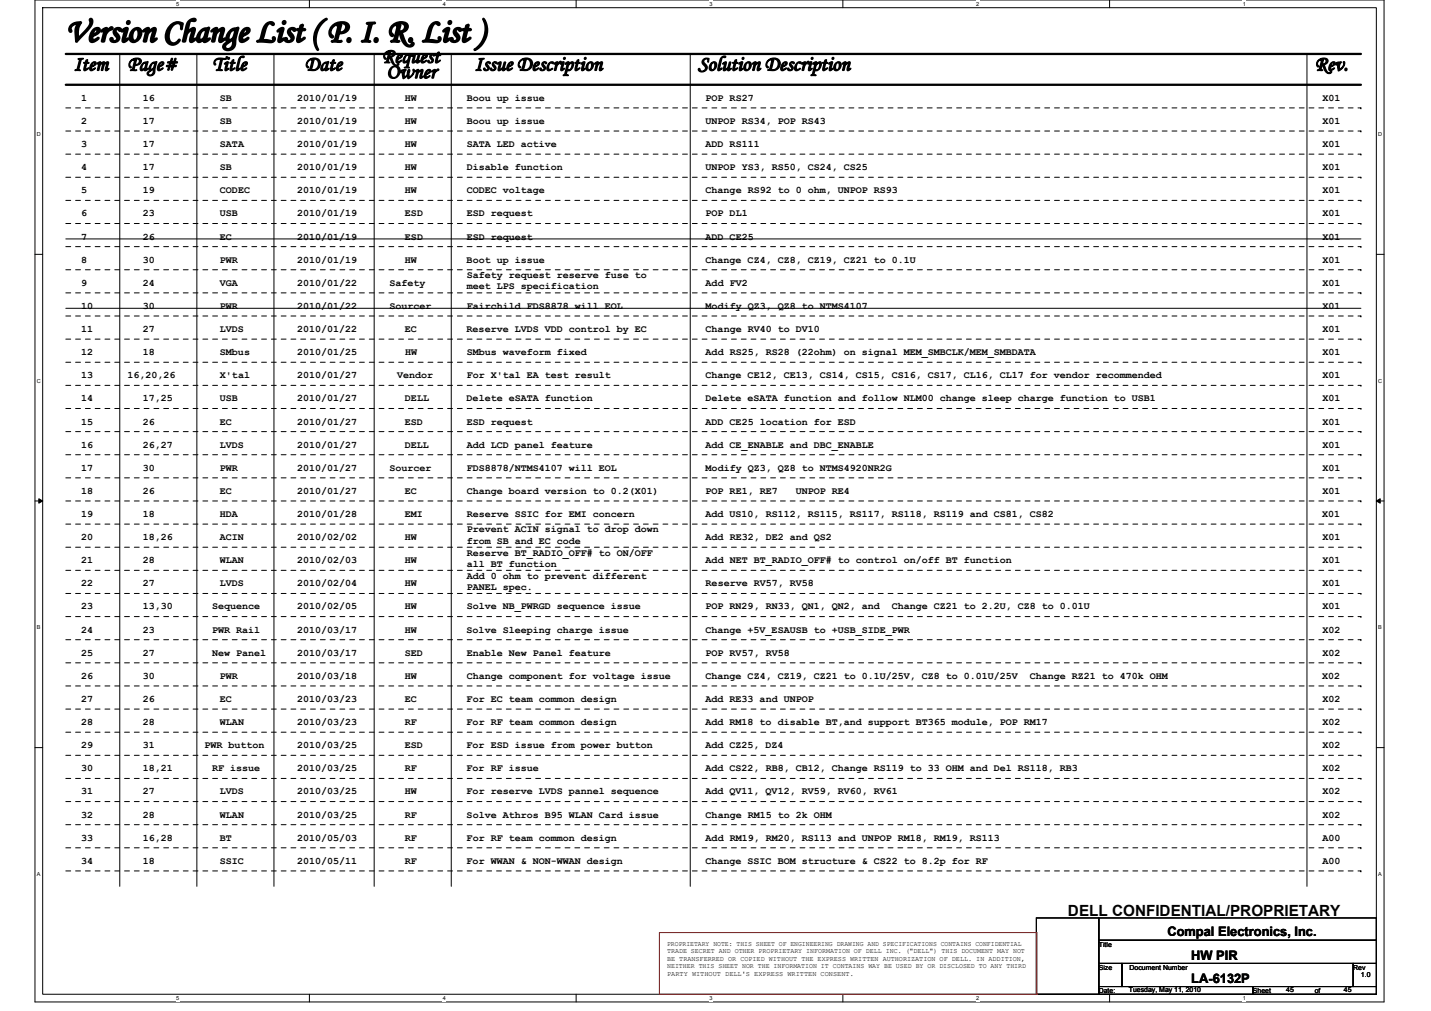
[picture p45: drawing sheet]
<svg xmlns="http://www.w3.org/2000/svg" width="297mm" height="210mm" viewBox="0 0 297 210" stroke-linecap="round" stroke-linejoin="round" font-family="sans-serif">
<defs><g id="words">
<text font-size="6.9" x="13.7" y="8.6">Version Change List ( P. I. R. List )</text>
<g font-size="4.3">
<text x="15.3" y="14.6">Item</text>
<text x="26.5" y="14.6">Page#</text>
<text x="44.1" y="14.6">Title</text>
<text x="63.3" y="14.6">Date</text>
<text x="79.3" y="13">Request</text>
<text x="80.2" y="16.2">Owner</text>
<text x="98.5" y="14.6">Issue Description</text>
<text x="144.9" y="14.6">Solution Description</text>
<text x="272.9" y="14.6">Rev.</text>
</g>
<text font-size="3.2" x="221.7" y="190.1">DELL CONFIDENTIAL/PROPRIETARY</text>
<g font-size="2.7">
<text x="242.3" y="194.3">Compal Electronics, Inc.</text>
<text x="247.3" y="199.3">HW PIR</text>
<text x="247.3" y="204.1">LA-6132P</text>
</g>
<g font-size="2.1">
<text x="16.9" y="20.9">1</text>
<text x="29.7" y="20.9">16</text>
<text x="45.7" y="20.9">SB</text>
<text x="61.7" y="20.9">2010/01/19</text>
<text x="84.1" y="20.9">HW</text>
<text x="96.9" y="20.9">Boou up issue</text>
<text x="146.5" y="20.9">POP RS27</text>
<text x="274.5" y="20.9">X01</text>
<text x="16.9" y="25.7">2</text>
<text x="29.7" y="25.7">17</text>
<text x="45.7" y="25.7">SB</text>
<text x="61.7" y="25.7">2010/01/19</text>
<text x="84.1" y="25.7">HW</text>
<text x="96.9" y="25.7">Boou up issue</text>
<text x="146.5" y="25.7">UNPOP RS34, POP RS43</text>
<text x="274.5" y="25.7">X01</text>
<text x="16.9" y="30.5">3</text>
<text x="16.9" y="35.3">4</text>
<text x="29.7" y="30.5">17</text>
<text x="29.7" y="35.3">17</text>
<text x="45.7" y="30.5">SATA</text>
<text x="45.7" y="35.3">SB</text>
<text x="61.7" y="30.5">2010/01/19</text>
<text x="61.7" y="35.3">2010/01/19</text>
<text x="84.1" y="30.5">HW</text>
<text x="84.1" y="35.3">HW</text>
<text x="96.9" y="30.5">SATA LED active</text>
<text x="96.9" y="35.3">Disable function</text>
<text x="146.5" y="30.5">ADD RS111</text>
<text x="146.5" y="35.3">UNPOP YS3, RS50, CS24, CS25</text>
<text x="274.5" y="30.5">X01</text>
<text x="274.5" y="35.3">X01</text>
<text x="16.9" y="40.1">5</text>
<text x="29.7" y="40.1">19</text>
<text x="45.7" y="40.1">CODEC</text>
<text x="61.7" y="40.1">2010/01/19</text>
<text x="84.1" y="40.1">HW</text>
<text x="96.9" y="40.1">CODEC voltage</text>
<text x="146.5" y="40.1">Change RS92 to 0 ohm, UNPOP RS93</text>
<text x="274.5" y="40.1">X01</text>
<text x="16.9" y="44.9">6</text>
<text x="29.7" y="44.9">23</text>
<text x="45.7" y="44.9">USB</text>
<text x="61.7" y="44.9">2010/01/19</text>
<text x="84.1" y="44.9">ESD</text>
<text x="96.9" y="44.9">ESD request</text>
<text x="146.5" y="44.9">POP DL1</text>
<text x="274.5" y="44.9">X01</text>
<text x="16.9" y="49.7">7</text>
<text x="29.7" y="49.7">26</text>
<text x="45.7" y="49.7">EC</text>
<text x="61.7" y="49.7">2010/01/19</text>
<text x="84.1" y="49.7">ESD</text>
<text x="96.9" y="49.7">ESD request</text>
<text x="146.5" y="49.7">ADD CE25</text>
<text x="274.5" y="49.7">X01</text>
<text x="16.9" y="54.5">8</text>
<text x="16.9" y="59.3">9</text>
<text x="29.7" y="59.3">24</text>
<text x="29.7" y="54.5">30</text>
<text x="45.7" y="59.3">VGA</text>
<text x="45.7" y="54.5">PWR</text>
<text x="61.7" y="59.3">2010/01/22</text>
<text x="61.7" y="54.5">2010/01/19</text>
<text x="80.9" y="59.3">Safety</text>
<text x="84.1" y="54.5">HW</text>
<text x="96.9" y="54.5">Boot up issue</text>
<text x="96.9" y="57.7">Safety request reserve fuse to</text>
<text x="146.5" y="54.5">Change CZ4, CZ8, CZ19, CZ21 to 0.1U</text>
<text x="146.5" y="59.3">Add FV2</text>
<text x="274.5" y="54.5">X01</text>
<text x="274.5" y="59.3">X01</text>
<text x="16.9" y="64.1">10</text>
<text x="29.7" y="64.1">30</text>
<text x="45.7" y="64.1">PWR</text>
<text x="61.7" y="64.1">2010/01/22</text>
<text x="80.9" y="64.1">Sourcer</text>
<text x="96.9" y="64.1">Fairchild FDS8878 will EOL</text>
<text x="96.9" y="60.1">meet LPS specification</text>
<text x="146.5" y="64.1">Modify QZ3, QZ8 to NTMS4107</text>
<text x="274.5" y="64.1">X01</text>
<text x="16.9" y="68.9">11</text>
<text x="29.7" y="68.9">27</text>
<text x="45.7" y="68.9">LVDS</text>
<text x="61.7" y="68.9">2010/01/22</text>
<text x="84.1" y="68.9">EC</text>
<text x="96.9" y="68.9">Reserve LVDS VDD control by EC</text>
<text x="146.5" y="68.9">Change RV40 to DV10</text>
<text x="274.5" y="68.9">X01</text>
<text x="16.9" y="73.7">12</text>
<text x="29.7" y="73.7">18</text>
<text x="45.7" y="73.7">SMbus</text>
<text x="61.7" y="73.7">2010/01/25</text>
<text x="84.1" y="73.7">HW</text>
<text x="96.9" y="73.7">SMbus waveform fixed</text>
<text x="146.5" y="73.7">Add RS25, RS28 (22ohm) on signal MEM_SMBCLK/MEM_SMBDATA</text>
<text x="274.5" y="73.7">X01</text>
<text x="16.9" y="78.5">13</text>
<text x="16.9" y="83.3">14</text>
<text x="26.5" y="78.5">16,20,26</text>
<text x="29.7" y="83.3">17,25</text>
<text x="45.7" y="78.5">X'tal</text>
<text x="45.7" y="83.3">USB</text>
<text x="61.7" y="78.5">2010/01/27</text>
<text x="61.7" y="83.3">2010/01/27</text>
<text x="82.5" y="78.5">Vendor</text>
<text x="84.1" y="83.3">DELL</text>
<text x="96.9" y="83.3">Delete eSATA function</text>
<text x="96.9" y="78.5">For X'tal EA test result</text>
<text x="146.5" y="83.3">Delete eSATA function and follow NLM00 change sleep charge function to USB1</text>
<text x="146.5" y="78.5">Change CE12, CE13, CS14, CS15, CS16, CS17, CL16, CL17 for vendor recommended</text>
<text x="274.5" y="78.5">X01</text>
<text x="274.5" y="83.3">X01</text>
<text x="16.9" y="88.1">15</text>
<text x="29.7" y="88.1">26</text>
<text x="45.7" y="88.1">EC</text>
<text x="61.7" y="88.1">2010/01/27</text>
<text x="84.1" y="88.1">ESD</text>
<text x="96.9" y="88.1">ESD request</text>
<text x="146.5" y="88.1">ADD CE25 location for ESD</text>
<text x="274.5" y="88.1">X01</text>
<text x="16.9" y="92.9">16</text>
<text x="29.7" y="92.9">26,27</text>
<text x="45.7" y="92.9">LVDS</text>
<text x="61.7" y="92.9">2010/01/27</text>
<text x="84.1" y="92.9">DELL</text>
<text x="96.9" y="92.9">Add LCD panel feature</text>
<text x="146.5" y="92.9">Add CE_ENABLE and DBC_ENABLE</text>
<text x="274.5" y="92.9">X01</text>
<text x="16.9" y="97.7">17</text>
<text x="29.7" y="97.7">30</text>
<text x="45.7" y="97.7">PWR</text>
<text x="61.7" y="97.7">2010/01/27</text>
<text x="80.9" y="97.7">Sourcer</text>
<text x="96.9" y="97.7">FDS8878/NTMS4107 will EOL</text>
<text x="146.5" y="97.7">Modify QZ3, QZ8 to NTMS4920NR2G</text>
<text x="274.5" y="97.7">X01</text>
<text x="16.9" y="102.5">18</text>
<text x="16.9" y="107.3">19</text>
<text x="29.7" y="107.3">18</text>
<text x="29.7" y="102.5">26</text>
<text x="45.7" y="107.3">HDA</text>
<text x="45.7" y="102.5">EC</text>
<text x="61.7" y="107.3">2010/01/28</text>
<text x="61.7" y="102.5">2010/01/27</text>
<text x="84.1" y="107.3">EMI</text>
<text x="84.1" y="102.5">EC</text>
<text x="96.9" y="107.3">Reserve SSIC for EMI concern</text>
<text x="96.9" y="102.5">Change board version to 0.2(X01)</text>
<text x="146.5" y="107.3">Add US10, RS112, RS115, RS117, RS118, RS119 and CS81, CS82</text>
<text x="146.5" y="102.5">POP RE1, RE7</text>
<text x="165.2" y="102.5">UNPOP RE4</text>
<text x="274.5" y="107.3">X01</text>
<text x="274.5" y="102.5">X01</text>
<text x="16.9" y="112.1">20</text>
<text x="29.7" y="112.1">18,26</text>
<text x="45.7" y="112.1">ACIN</text>
<text x="61.7" y="112.1">2010/02/02</text>
<text x="84.1" y="112.1">HW</text>
<text x="96.9" y="110.5">Prevent ACIN signal to drop down</text>
<text x="96.9" y="112.9">from SB and EC code</text>
<text x="146.5" y="112.1">Add RE32, DE2 and QS2</text>
<text x="274.5" y="112.1">X01</text>
<text x="16.9" y="116.9">21</text>
<text x="29.7" y="116.9">28</text>
<text x="45.7" y="116.9">WLAN</text>
<text x="61.7" y="116.9">2010/02/03</text>
<text x="84.1" y="116.9">HW</text>
<text x="96.9" y="115.3">Reserve BT_RADIO_OFF# to ON/OFF</text>
<text x="96.9" y="117.7">all BT function</text>
<text x="146.5" y="116.9">Add NET BT_RADIO_OFF# to control on/off BT function</text>
<text x="274.5" y="116.9">X01</text>
<text x="16.9" y="121.7">22</text>
<text x="29.7" y="121.7">27</text>
<text x="45.7" y="121.7">LVDS</text>
<text x="61.7" y="121.7">2010/02/04</text>
<text x="84.1" y="121.7">HW</text>
<text x="96.9" y="120.1">Add 0 ohm to prevent different</text>
<text x="96.9" y="122.5">PANEL spec.</text>
<text x="146.5" y="121.7">Reserve RV57, RV58</text>
<text x="274.5" y="121.7">X01</text>
<text x="16.9" y="126.5">23</text>
<text x="16.9" y="131.3">24</text>
<text x="29.7" y="126.5">13,30</text>
<text x="29.7" y="131.3">23</text>
<text x="44.1" y="126.5">Sequence</text>
<text x="44.1" y="131.3">PWR Rail</text>
<text x="61.7" y="126.5">2010/02/05</text>
<text x="61.7" y="131.3">2010/03/17</text>
<text x="84.1" y="126.5">HW</text>
<text x="84.1" y="131.3">HW</text>
<text x="96.9" y="131.3">Solve Sleeping charge issue</text>
<text x="96.9" y="126.5">Solve NB_PWRGD sequence issue</text>
<text x="146.5" y="131.3">Change +5V_ESAUSB to +USB_SIDE_PWR</text>
<text x="146.5" y="126.5">POP RN29, RN33, QN1, QN2, and</text>
<text x="185.1" y="126.5">Change CZ21 to 2.2U, CZ8 to 0.01U</text>
<text x="274.5" y="126.5">X01</text>
<text x="274.5" y="131.3">X02</text>
<text x="16.9" y="136.1">25</text>
<text x="29.7" y="136.1">27</text>
<text x="44.1" y="136.1">New Panel</text>
<text x="61.7" y="136.1">2010/03/17</text>
<text x="84.1" y="136.1">SED</text>
<text x="96.9" y="136.1">Enable New Panel feature</text>
<text x="146.5" y="136.1">POP RV57, RV58</text>
<text x="274.5" y="136.1">X02</text>
<text x="16.9" y="140.9">26</text>
<text x="29.7" y="140.9">30</text>
<text x="45.7" y="140.9">PWR</text>
<text x="61.7" y="140.9">2010/03/18</text>
<text x="84.1" y="140.9">HW</text>
<text x="96.9" y="140.9">Change component for voltage issue</text>
<text x="146.5" y="140.9">Change CZ4, CZ19, CZ21 to 0.1U/25V, CZ8 to 0.01U/25V</text>
<text x="213.8" y="140.9">Change RZ21 to 470k OHM</text>
<text x="274.5" y="140.9">X02</text>
<text x="16.9" y="145.7">27</text>
<text x="29.7" y="145.7">26</text>
<text x="45.7" y="145.7">EC</text>
<text x="61.7" y="145.7">2010/03/23</text>
<text x="84.1" y="145.7">EC</text>
<text x="96.9" y="145.7">For EC team common design</text>
<text x="146.5" y="145.7">Add RE33 and UNPOP</text>
<text x="274.5" y="145.7">X02</text>
<text x="16.9" y="155.3">29</text>
<text x="16.9" y="150.5">28</text>
<text x="29.7" y="155.3">31</text>
<text x="29.7" y="150.5">28</text>
<text x="42.5" y="155.3">PWR button</text>
<text x="45.7" y="150.5">WLAN</text>
<text x="61.7" y="155.3">2010/03/25</text>
<text x="61.7" y="150.5">2010/03/23</text>
<text x="84.1" y="155.3">ESD</text>
<text x="84.1" y="150.5">RF</text>
<text x="96.9" y="155.3">For ESD issue from power button</text>
<text x="96.9" y="150.5">For RF team common design</text>
<text x="146.5" y="155.3">Add CZ25, DZ4</text>
<text x="146.5" y="150.5">Add RM18 to disable BT,and support BT365 module, POP RM17</text>
<text x="274.5" y="155.3">X02</text>
<text x="274.5" y="150.5">X02</text>
<text x="16.9" y="160.1">30</text>
<text x="29.7" y="160.1">18,21</text>
<text x="44.1" y="160.1">RF issue</text>
<text x="61.7" y="160.1">2010/03/25</text>
<text x="84.1" y="160.1">RF</text>
<text x="96.9" y="160.1">For RF issue</text>
<text x="146.5" y="160.1">Add CS22, RB8, CB12, Change RS119 to 33 OHM and Del RS118, RB3</text>
<text x="274.5" y="160.1">X02</text>
<text x="16.9" y="164.9">31</text>
<text x="29.7" y="164.9">27</text>
<text x="45.7" y="164.9">LVDS</text>
<text x="61.7" y="164.9">2010/03/25</text>
<text x="84.1" y="164.9">HW</text>
<text x="96.9" y="164.9">For reserve LVDS pannel sequence</text>
<text x="146.5" y="164.9">Add QV11, QV12, RV59, RV60, RV61</text>
<text x="274.5" y="164.9">X02</text>
<text x="16.9" y="169.7">32</text>
<text x="29.7" y="169.7">28</text>
<text x="45.7" y="169.7">WLAN</text>
<text x="61.7" y="169.7">2010/03/25</text>
<text x="84.1" y="169.7">RF</text>
<text x="96.9" y="169.7">Solve Athros B95 WLAN Card issue</text>
<text x="146.5" y="169.7">Change RM15 to 2k OHM</text>
<text x="274.5" y="169.7">X02</text>
<text x="16.9" y="179.3">34</text>
<text x="16.9" y="174.5">33</text>
<text x="29.7" y="179.3">18</text>
<text x="29.7" y="174.5">16,28</text>
<text x="45.7" y="174.5">BT</text>
<text x="45.7" y="179.3">SSIC</text>
<text x="61.7" y="179.3">2010/05/11</text>
<text x="61.7" y="174.5">2010/05/03</text>
<text x="84.1" y="179.3">RF</text>
<text x="84.1" y="174.5">RF</text>
<text x="96.9" y="179.3">For WWAN &amp; NON-WWAN design</text>
<text x="96.9" y="174.5">For RF team common design</text>
<text x="146.5" y="179.3">Change SSIC BOM structure &amp; CS22 to 8.2p for RF</text>
<text x="146.5" y="174.5">Add RM19, RM20, RS113 and UNPOP RM18, RM19, RS113</text>
<text x="274.5" y="174.5">A00</text>
<text x="274.5" y="179.3">A00</text>
</g>
<g font-size="1.4">
<text x="138.5" y="196.4">PROPRIETARY NOTE: THIS SHEET OF ENGINEERING DRAWING AND SPECIFICATIONS CONTAINS CONFIDENTIAL</text>
<text x="138.5" y="197.9">TRADE SECRET AND OTHER PROPRIETARY INFORMATION OF DELL INC. (&quot;DELL&quot;) THIS DOCUMENT MAY NOT</text>
<text x="228.1" y="196.5">Title</text>
<text x="138.5" y="199.5">BE TRANSFERRED OR COPIED WITHOUT THE EXPRESS WRITTEN AUTHORIZATION OF DELL. IN ADDITION,</text>
<text x="138.5" y="201">NEITHER THIS SHEET NOR THE INFORMATION IT CONTAINS WAY BE USED BY OR DISCLOSED TO ANY THIRD</text>
<text x="138.5" y="202.5">PARTY WITHOUT DELL'S EXPRESS WRITTEN CONSENT.</text>
<text x="228.1" y="201.3">Size</text>
<text x="234.5" y="201.3">Document Number</text>
<text x="280.9" y="201.3">Rev</text>
<text x="282.5" y="202.9">1.0</text>
<text x="228.1" y="206.1">Date:</text>
<text x="234.3" y="206">Tuesday, May 11, 2010</text>
<text x="260.1" y="206.1">Sheet</text>
<text x="267" y="206">45</text>
<text x="272.9" y="206.1">of</text>
<text x="279" y="206">45</text>
</g>
<g font-size="1.1">
<text x="36.5" y="1.2">5</text>
<text x="91.9" y="1.2">4</text>
<text x="147.3" y="1.2">3</text>
<text x="202.6" y="1.2">2</text>
<text x="258" y="1.2">1</text>
<text x="7.7" y="28.2">D</text>
<text x="286.1" y="28.2">D</text>
<text x="7.7" y="79.4">C</text>
<text x="286.1" y="79.4">C</text>
<text x="7.7" y="130.6">B</text>
<text x="286.1" y="130.6">B</text>
<text x="7.7" y="181.9">A</text>
<text x="286.1" y="181.9">A</text>
<text x="36.5" y="207.6">5</text>
<text x="91.9" y="207.6">4</text>
<text x="147.3" y="207.6">3</text>
<text x="202.6" y="207.6">2</text>
<text x="258" y="207.6">1</text>
</g>
</g></defs>
<path d="M7.3 0h280v208h-280zM8.9 1.6h276.8v204.8h-276.8z" fill="none" stroke="#000" stroke-width=".21"/>
<g fill="#fff">
<path d="M36.5 .2h.7v1.2h-.7z"/>
<path d="M36.5 206.6h.7v1.3h-.7z"/>
</g>
<path d="M64.2 0v1.6M64.2 206.4v1.6" fill="none" stroke="#000" stroke-width=".21"/>
<g fill="#fff">
<path d="M91.9 .2h.6v1.2h-.6z"/>
<path d="M91.9 206.6h.6v1.3h-.6z"/>
</g>
<path d="M119.6 0v1.6M119.6 206.4v1.6" fill="none" stroke="#000" stroke-width=".21"/>
<g fill="#fff">
<path d="M147.3 .2h.6v1.2h-.6z"/>
<path d="M147.3 206.6h.6v1.3h-.6z"/>
</g>
<path d="M175 0v1.6M175 206.4v1.6" fill="none" stroke="#000" stroke-width=".21"/>
<g fill="#fff">
<path d="M202.6 .2h.7v1.2h-.7z"/>
<path d="M202.6 206.6h.7v1.3h-.7z"/>
</g>
<path d="M230.3 0v1.6M230.3 206.4v1.6" fill="none" stroke="#000" stroke-width=".21"/>
<g fill="#fff">
<path d="M258 .2h.6v1.2h-.6z"/>
<path d="M258 206.6h.6v1.3h-.6z"/>
<path d="M7.7 27.2h.8v1.3h-.8z"/>
<path d="M286.1 27.2h.8v1.3h-.8z"/>
<path d="M7.7 78.4h.8v1.3h-.8z"/>
<path d="M286.1 78.4h.8v1.3h-.8z"/>
</g>
<path d="M7.3 52.8h1.6M285.7 52.8h1.6" fill="none" stroke="#000" stroke-width=".21"/>
<g fill="#fff">
<path d="M7.7 129.6h.7v1.3h-.7z"/>
<path d="M286.1 129.6h.8v1.3h-.8z"/>
</g>
<path d="M7.3 104h1.6M285.7 104h1.6" fill="none" stroke="#000" stroke-width=".21"/>
<path d="M8.1 103.5l.8 .5-.8 .5zM285.7 104l.8-.5v1z" fill="#000" stroke="#000" stroke-width=".21"/>
<g fill="#fff">
<path d="M7.7 180.8h.7v1.3h-.7z"/>
<path d="M286.1 180.8h.8v1.3h-.8z"/>
</g>
<g fill="none" stroke="#000" stroke-width=".21">
<path d="M24.9 11.2v172.8M40.9 11.2v172.8M56.9 11.2v172.8M77.7 11.2v172.8M93.7 11.2v172.8M143.3 11.2v172.8M271.3 11.2v172.8M13.7 49.6h268.8M13.7 64h268.8M7.3 155.2h1.6M285.7 155.2h1.6M215.1 190.6h13v15.8h-13z"/>
<path d="M228.1 190.6h57.6v4.6h-57.6zM228.1 195.2h57.6v4.8h-57.6zM228.1 200h4.8v4.8h-4.8zM228.1 204.8h32v1.6h-32zM232.9 200h48v4.8h-48zM260.1 204.8h25.6v1.6h-25.6zM280.9 200h4.8v4.8h-4.8z"/>
</g>
<path d="M136.9 193.6h78.4v12.8h-78.4z" fill="none" stroke="#f00" stroke-width=".21"/>
<path d="M13.7 17.6h268.8M13.7 11.2h268.8" fill="none" stroke="#000" stroke-width=".48"/>
<g fill="none" stroke="#000" stroke-width=".21" stroke-dasharray="1 1 1 1 1 1 1 1">
<path d="M13.7 22.4h268.8M13.7 27.2h268.8M13.7 32h268.8M13.7 36.8h268.8M282.5 22.4h.1M282.5 27.2h.1M282.5 32h.1M282.5 36.8h.1M13.7 41.6h268.8M13.7 46.4h268.8M13.7 51.2h268.8M13.7 56h268.8"/>
<path d="M282.5 41.6h.1M282.5 46.4h.1M282.5 51.2h.1M282.5 56h.1M13.7 60.8h268.8M13.7 65.6h268.8M13.7 70.4h268.8M13.7 75.2h268.8M282.5 60.8h.1M282.5 65.6h.1M282.5 70.4h.1M282.5 75.2h.1"/>
<path d="M13.7 80h268.8M13.7 84.8h268.8M13.7 89.6h268.8M13.7 94.4h268.8M13.7 99.2h268.8M282.5 80h.1M282.5 84.8h.1M282.5 89.6h.1M282.5 94.4h.1M282.5 99.2h.1M13.7 104h268.8M13.7 108.8h268.8"/>
<path d="M13.7 113.6h268.8M13.7 118.4h268.8M282.5 104h.1M282.5 108.8h.1M282.5 113.6h.1M282.5 118.4h.1M13.7 137.6h268.8M13.7 123.2h268.8M13.7 128h268.8M13.7 132.8h268.8M282.5 137.6h.1M282.5 123.2h.1"/>
<path d="M282.5 128h.1M282.5 132.8h.1M13.7 142.4h268.8M13.7 147.2h268.8M13.7 152h268.8M13.7 156.8h268.8M282.5 142.4h.1M282.5 147.2h.1M282.5 152h.1M282.5 156.8h.1M13.7 161.6h268.8M13.7 166.4h268.8"/>
<path d="M13.7 171.2h268.8M13.7 176h268.8M282.5 161.6h.1M282.5 166.4h.1M282.5 171.2h.1M282.5 176h.1M13.7 180.8h268.8M282.5 180.8h.1"/>
</g>
<use href="#words"/>
</svg>
